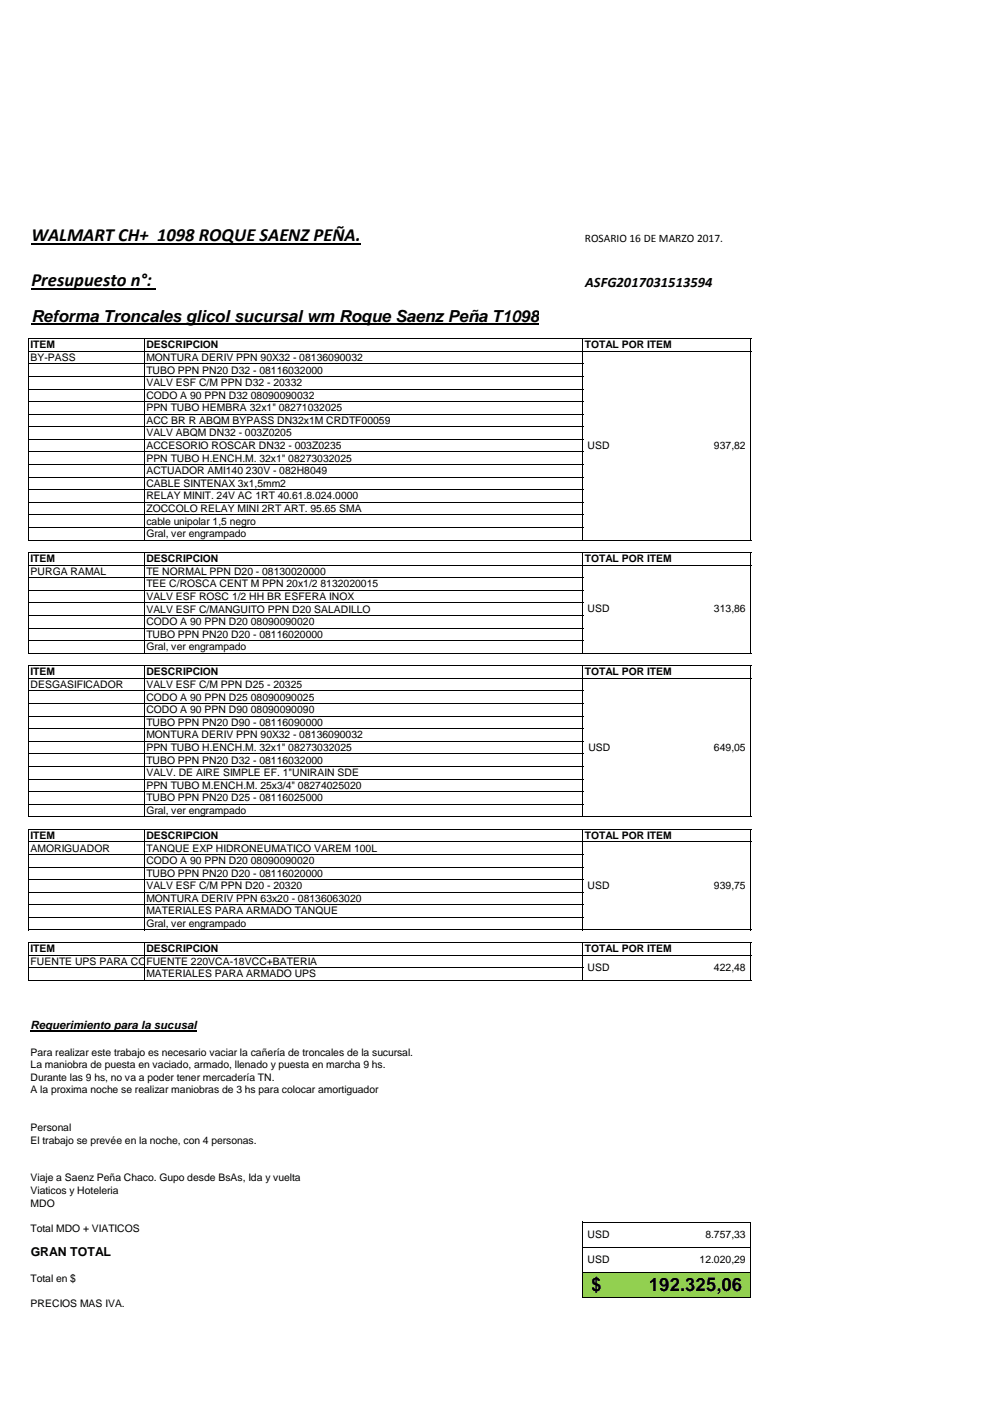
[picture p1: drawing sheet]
<svg xmlns="http://www.w3.org/2000/svg" width="210mm" height="297mm" viewBox="0 0 210 297" stroke-linecap="round" stroke-linejoin="round" font-family="sans-serif">
<defs><g id="words">
<g font-size="3.9">
<text x="6.6" y="51.1">WALMART CH+ 1098 ROQUE SAENZ PEÑA.</text>
<text x="6.6" y="60.7">Presupuesto n°:</text>
<text x="125.3" y="273.8">$</text>
<text x="137.6" y="273.8">192.325,06</text>
</g>
<text font-size="3.5" x="6.6" y="68.2">Reforma Troncales glicol sucursal wm Roque Saenz Peña T1098</text>
<text font-size="3" x="124.1" y="60.8">ASFG2017031513594</text>
<text font-size="2.6" x="6.5" y="266.3">GRAN TOTAL</text>
<g font-size="2.4">
<text x="124" y="51.3">ROSARIO 16 DE MARZO 2017.</text>
<text x="6.5" y="218.2">Requerimiento para la sucusal</text>
</g>
<g font-size="2.2">
<text x="6.5" y="73.9">ITEM</text>
<text x="6.5" y="76.5">BY-PASS</text>
<text x="31" y="73.9">DESCRIPCION</text>
<text x="31" y="76.5">MONTURA DERIV PPN 90X32 - 08136090032</text>
<text x="124" y="73.9">TOTAL POR ITEM</text>
<text x="31" y="79.2">TUBO PPN PN20 D32 - 08116032000</text>
<text x="31" y="81.9">VALV ESF C/M PPN D32 - 20332</text>
<text x="31" y="84.5">CODO A 90 PPN D32 08090090032</text>
<text x="31" y="87.2">PPN TUBO HEMBRA 32x1&quot; 08271032025</text>
<text x="31" y="89.9">ACC BR R ABQM BYPASS DN32x1M CRDTF00059</text>
<text x="31" y="92.5">VALV ABQM DN32 - 003Z0205</text>
<text x="31" y="95.2">ACCESORIO ROSCAR DN32 - 003Z0235</text>
<text x="124.6" y="95.2">USD</text>
<text x="151.4" y="95.2">937,82</text>
<text x="31" y="97.9">PPN TUBO H.ENCH.M. 32x1&quot; 08273032025</text>
<text x="31" y="100.5">ACTUADOR AMI140 230V - 082H8049</text>
<text x="31" y="103.2">CABLE SINTENAX 3x1,5mm2</text>
<text x="31" y="105.9">RELAY MINIT. 24V AC 1RT 40.61.8.024.0000</text>
<text x="31" y="108.5">ZOCCOLO RELAY MINI 2RT ART. 95.65 SMA</text>
<text x="31" y="111.2">cable unipolar 1,5 negro</text>
<text x="31" y="113.9">Gral, ver engrampado</text>
<text x="6.5" y="119.2">ITEM</text>
<text x="31" y="119.2">DESCRIPCION</text>
<text x="124" y="119.2">TOTAL POR ITEM</text>
<text x="6.5" y="121.9">PURGA RAMAL</text>
<text x="31" y="121.9">TE NORMAL PPN D20 - 08130020000</text>
<text x="31" y="124.5">TEE C/ROSCA CENT M PPN 20x1/2 8132020015</text>
<text x="31" y="127.2">VALV ESF ROSC 1/2 HH BR ESFERA INOX</text>
<text x="31" y="129.9">VALV ESF C/MANGUITO PPN D20 SALADILLO</text>
<text x="124.6" y="129.8">USD</text>
<text x="151.4" y="129.8">313,86</text>
<text x="31" y="132.5">CODO A 90 PPN D20 08090090020</text>
<text x="31" y="135.2">TUBO PPN PN20 D20 - 08116020000</text>
<text x="31" y="137.9">Gral, ver engrampado</text>
<text x="6.5" y="143.2">ITEM</text>
<text x="31" y="143.2">DESCRIPCION</text>
<text x="124" y="143.2">TOTAL POR ITEM</text>
<text x="6.5" y="145.9">DESGASIFICADOR</text>
<text x="31" y="145.9">VALV ESF C/M PPN D25 - 20325</text>
<text x="31" y="148.5">CODO A 90 PPN D25 08090090025</text>
<text x="31" y="151.2">CODO A 90 PPN D90 08090090090</text>
<text x="31" y="153.9">TUBO PPN PN20 D90 - 08116090000</text>
<text x="31" y="156.5">MONTURA DERIV PPN 90X32 - 08136090032</text>
<text x="31" y="159.2">PPN TUBO H.ENCH.M. 32x1&quot; 08273032025</text>
<text x="31" y="161.9">TUBO PPN PN20 D32 - 08116032000</text>
<text x="124.8" y="159.2">USD</text>
<text x="151.4" y="159.2">649,05</text>
<text x="31" y="164.5">VALV. DE AIRE SIMPLE EF. 1&quot;UNIRAIN SDE</text>
<text x="31" y="167.2">PPN TUBO M.ENCH.M. 25x3/4&quot; 08274025020</text>
<text x="31" y="169.9">TUBO PPN PN20 D25 - 08116025000</text>
<text x="31" y="172.6">Gral, ver engrampado</text>
<text x="6.5" y="177.9">ITEM</text>
<text x="31" y="177.9">DESCRIPCION</text>
<text x="124" y="177.9">TOTAL POR ITEM</text>
<text x="6.5" y="180.6">AMORIGUADOR</text>
<text x="31" y="180.6">TANQUE EXP HIDRONEUMATICO VAREM 100L</text>
<text x="31" y="183.2">CODO A 90 PPN D20 08090090020</text>
<text x="31" y="185.9">TUBO PPN PN20 D20 - 08116020000</text>
<text x="31" y="188.6">VALV ESF C/M PPN D20 - 20320</text>
<text x="31" y="191.2">MONTURA DERIV PPN 63x20 - 08136063020</text>
<text x="124.6" y="188.5">USD</text>
<text x="151.4" y="188.5">939,75</text>
<text x="31" y="193.9">MATERIALES PARA ARMADO TANQUE</text>
<text x="31" y="196.6">Gral, ver engrampado</text>
<text x="6.5" y="201.9">ITEM</text>
<text x="31" y="201.9">DESCRIPCION</text>
<text x="124" y="201.9">TOTAL POR ITEM</text>
<text x="6.5" y="204.6">FUENTE UPS PARA CONTROLES ETS</text>
<text x="31" y="204.6">FUENTE 220VCA-18VCC+BATERIA</text>
<text x="31" y="207.2">MATERIALES PARA ARMADO UPS</text>
<text x="124.6" y="205.9">USD</text>
<text x="151.4" y="205.9">422,48</text>
<text x="6.5" y="223.8">Para realizar este trabajo es necesario vaciar la cañería de troncales de la sucursal.</text>
<text x="6.5" y="226.5">La maniobra de puesta en vaciado, armado, llenado y puesta en marcha 9 hs.</text>
<text x="6.5" y="229.2">Durante las 9 hs, no va a poder tener mercadería TN.</text>
<text x="6.5" y="231.8">A la proxima noche se realizar maniobras de 3 hs para colocar amortiguador</text>
<text x="6.5" y="239.8">Personal</text>
<text x="6.5" y="242.5">El trabajo se prevée en la noche, con 4 personas.</text>
<text x="6.5" y="250.5">Viaje a Saenz Peña Chaco. Gupo desde BsAs, Ida y vuelta</text>
<text x="6.5" y="253.2">Viaticos y Hoteleria</text>
<text x="6.5" y="255.8">MDO</text>
<text x="6.5" y="261.2">Total MDO + VIATICOS</text>
<text x="124.6" y="262.5">USD</text>
<text x="149.6" y="262.5">8.757,33</text>
<text x="124.6" y="267.8">USD</text>
<text x="148.3" y="267.8">12.020,29</text>
<text x="6.5" y="271.8">Total en $</text>
<text x="6.5" y="277.2">PRECIOS MAS IVA.</text>
</g>
</g></defs>
<path d="M123.5 269.7h35.7v5.4h-35.7z" fill="#92d050"/>
<path d="M6.6 51.6h69.9M6.6 61.3h26.5M6.5 218.6h35.2" fill="none" stroke="#000" stroke-width=".25"/>
<path d="M6.6 68.8h107.7" fill="none" stroke="#000" stroke-width=".38"/>
<g fill="none" stroke="#000" stroke-width=".21">
<path d="M6 71.7v42.9M6.1 71.8h153.2M6.1 74.5h153.2M6.1 77.2h117.6M6.1 79.8h117.6M30.6 71.9v42.7M123.5 71.9v42.7M159.2 71.9v42.7M6.1 82.5h117.6M6.1 85.2h117.6M6.1 87.8h117.6M6.1 90.5h117.6"/>
<path d="M6.1 93.2h117.6M6.1 95.8h117.6M6.1 98.5h117.6M6 117.1v21.5M6.1 101.2h117.6M6.1 103.8h117.6M6.1 106.5h117.6M6.1 109.2h117.6M6.1 111.8h117.6M6.1 114.5h153.2M6.1 117.2h153.2M6.1 119.8h153.2"/>
<path d="M30.6 117.3v21.3M123.5 117.3v21.3M159.2 117.3v21.3M6.1 122.5h117.6M6.1 125.2h117.6M6.1 127.8h117.6M6.1 130.5h117.6M6.1 133.2h117.6M6.1 135.8h117.6M6.1 138.5h153.2M6 141.1v32.2M6.1 141.2h153.2"/>
<path d="M6.1 143.8h153.2M6.1 146.5h117.6M6.1 149.2h117.6M6.1 151.8h117.6M6.1 154.5h117.6M6.1 157.2h117.6M6.1 159.8h117.6M30.6 141.3v32M123.5 141.3v32M159.2 141.3v32M6 175.7v21.6M6.1 162.5h117.6"/>
<path d="M6.1 165.2h117.6M6.1 167.8h117.6M6.1 170.5h117.6M6.1 173.2h153.2M6.1 175.8h153.2M6.1 178.5h153.2M30.6 175.9v21.4M123.5 175.9v21.4M159.2 175.9v21.4M6 199.7v8.2M6.1 181.2h117.6M6.1 183.8h117.6"/>
<path d="M6.1 186.5h117.6M6.1 189.2h117.6M6.1 191.8h117.6M6.1 194.5h117.6M6.1 197.2h153.2M6.1 199.8h153.2M30.6 199.9v8M123.5 199.9v8M159.2 199.9v8M6.1 202.5h153.2M6.1 205.2h117.6M6.1 207.8h153.2"/>
<path d="M123.5 259v16.2M123.7 259.1h35.6M159.2 259.2v16M123.7 264.4h35.6M123.7 269.8h35.6M123.7 275.1h35.6"/>
</g>
<use href="#words"/>
</svg>
